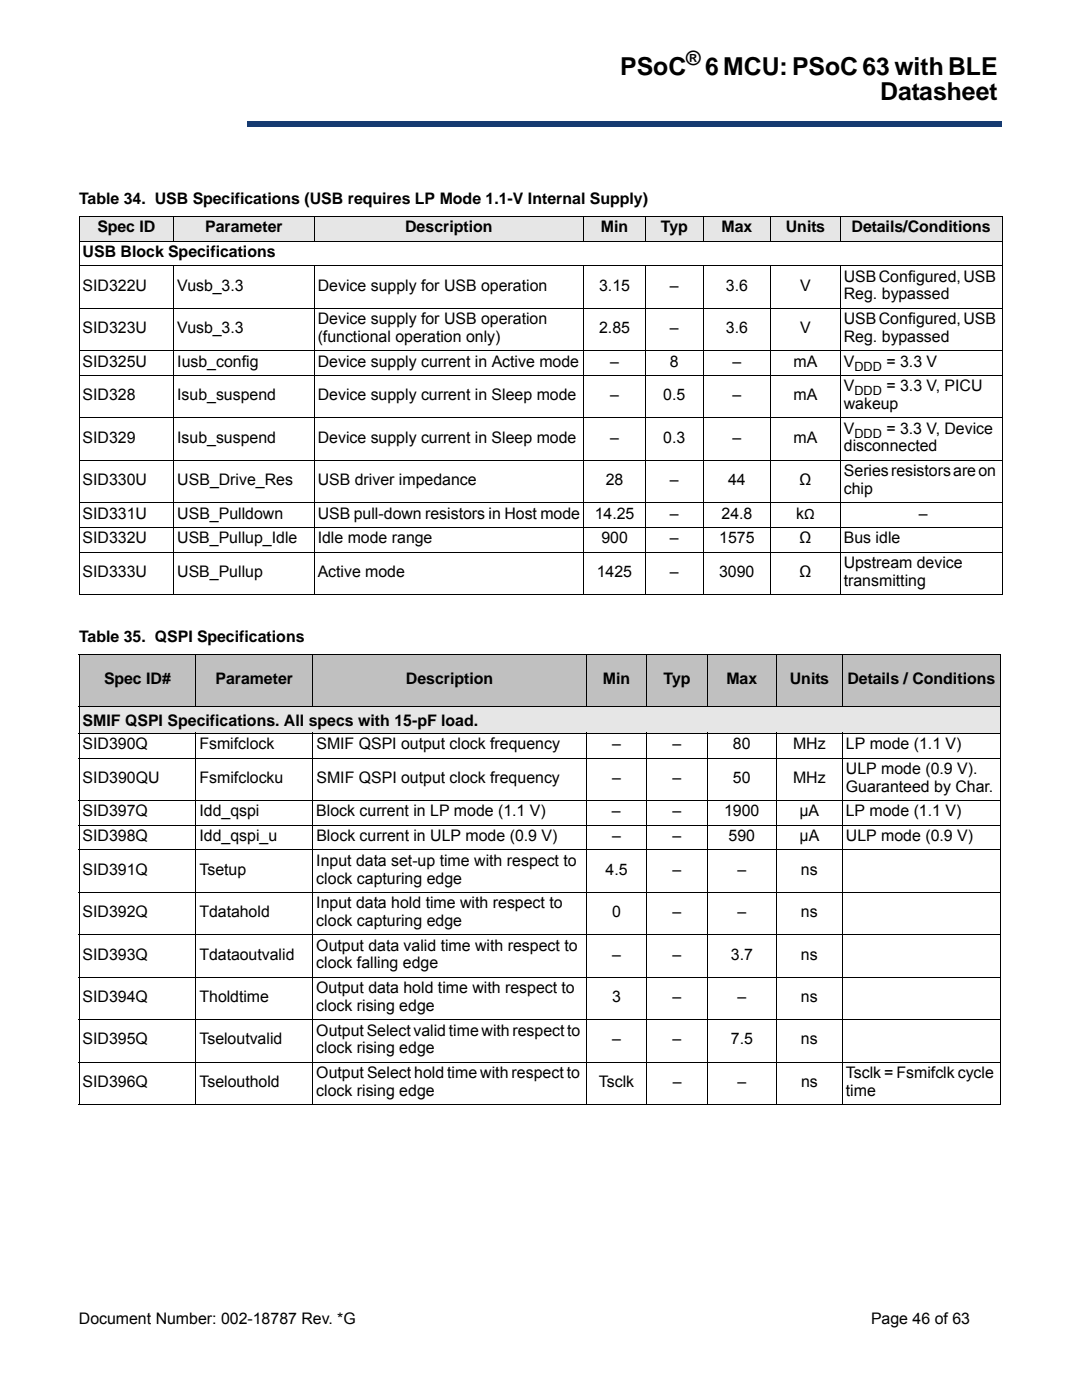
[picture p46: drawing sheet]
<svg xmlns="http://www.w3.org/2000/svg" width="216mm" height="279mm" viewBox="0 0 216 279" stroke-linecap="round" stroke-linejoin="round" font-family="sans-serif">
<defs><g id="words">
<g font-size="4.9">
<text x="123.8" y="15">PSoC</text>
<text x="140.7" y="15">6 MCU: PSoC 63 with BLE</text>
<text x="175.6" y="20">Datasheet</text>
</g>
<text font-size="3.9" x="136.9" y="13">®</text>
<g font-size="3.2">
<text x="15.8" y="40.7">Table 34. USB Specifications (USB requires LP Mode 1.1-V Internal Supply)</text>
<text x="19.4" y="46.4">Spec ID</text>
<text x="40.9" y="46.4">Parameter</text>
<text x="80.9" y="46.4">Description</text>
<text x="119.9" y="46.4">Min</text>
<text x="131.9" y="46.4">Typ</text>
<text x="144" y="46.4">Max</text>
<text x="156.8" y="46.4">Units</text>
<text x="169.9" y="46.4">Details/Conditions</text>
<text x="16.5" y="51.3">USB Block Specifications</text>
<text x="16.5" y="58">SID322U</text>
<text x="35.4" y="58">Vusb_3.3</text>
<text x="63.4" y="58">Device supply for USB operation</text>
<text x="119.5" y="58">3.15</text>
<text x="133.7" y="58">–</text>
<text x="144.8" y="58">3.6</text>
<text x="159.7" y="58">V</text>
<text x="168.4" y="56.2">USB Configured, USB</text>
<text x="168.4" y="59.8">Reg. bypassed</text>
<text x="63.4" y="64.7">Device supply for USB operation</text>
<text x="168.4" y="64.7">USB Configured, USB</text>
<text x="16.5" y="66.5">SID323U</text>
<text x="35.4" y="66.5">Vusb_3.3</text>
<text x="63.4" y="68.2">(functional operation only)</text>
<text x="119.5" y="66.5">2.85</text>
<text x="133.7" y="66.5">–</text>
<text x="144.8" y="66.5">3.6</text>
<text x="159.7" y="66.5">V</text>
<text x="168.4" y="68.2">Reg. bypassed</text>
<text x="16.5" y="73.2">SID325U</text>
<text x="35.4" y="73.2">Iusb_config</text>
<text x="63.4" y="73.2">Device supply current in Active mode</text>
<text x="121.7" y="73.2">–</text>
<text x="133.7" y="73.2">8</text>
<text x="146.2" y="73.2">–</text>
<text x="158.3" y="73.2">mA</text>
<text x="168.4" y="73.2">V</text>
<text x="176.9" y="73.2">= 3.3 V</text>
<text x="16.5" y="79.9">SID328</text>
<text x="35.4" y="79.9">Isub_suspend</text>
<text x="63.4" y="79.9">Device supply current in Sleep mode</text>
<text x="121.7" y="79.9">–</text>
<text x="132.4" y="79.9">0.5</text>
<text x="146.2" y="79.9">–</text>
<text x="158.3" y="79.9">mA</text>
<text x="168.4" y="78.1">V</text>
<text x="168.4" y="81.6">wakeup</text>
<text x="176.9" y="78.1">= 3.3 V, PICU</text>
<text x="16.5" y="88.3">SID329</text>
<text x="35.4" y="88.3">Isub_suspend</text>
<text x="63.4" y="88.3">Device supply current in Sleep mode</text>
<text x="121.7" y="88.3">–</text>
<text x="132.4" y="88.3">0.3</text>
<text x="146.2" y="88.3">–</text>
<text x="158.3" y="88.3">mA</text>
<text x="168.4" y="86.6">V</text>
<text x="176.9" y="86.6">= 3.3 V, Device</text>
<text x="168.4" y="95">Series resistors are on</text>
<text x="168.4" y="90.1">disconnected</text>
<text x="16.5" y="96.8">SID330U</text>
<text x="35.4" y="96.8">USB_Drive_Res</text>
<text x="63.4" y="96.8">USB driver impedance</text>
<text x="120.9" y="96.8">28</text>
<text x="133.7" y="96.8">–</text>
<text x="145.3" y="96.8">44</text>
<text x="159.5" y="96.8">Ω</text>
<text x="168.4" y="98.6">chip</text>
<text x="16.5" y="103.5">SID331U</text>
<text x="35.4" y="103.5">USB_Pulldown</text>
<text x="63.4" y="103.5">USB pull-down resistors in Host mode</text>
<text x="118.7" y="103.5">14.25</text>
<text x="133.7" y="103.5">–</text>
<text x="144" y="103.5">24.8</text>
<text x="158.9" y="103.5">kΩ</text>
<text x="183.4" y="103.5">–</text>
<text x="16.5" y="108.4">SID332U</text>
<text x="35.4" y="108.4">USB_Pullup_Idle</text>
<text x="63.4" y="108.4">Idle mode range</text>
<text x="120" y="108.4">900</text>
<text x="133.7" y="108.4">–</text>
<text x="143.5" y="108.4">1575</text>
<text x="159.5" y="108.4">Ω</text>
<text x="168.4" y="108.4">Bus idle</text>
<text x="168.4" y="113.4">Upstream device</text>
<text x="16.5" y="115.1">SID333U</text>
<text x="35.4" y="115.1">USB_Pullup</text>
<text x="63.4" y="115.1">Active mode</text>
<text x="119.1" y="115.1">1425</text>
<text x="133.7" y="115.1">–</text>
<text x="143.5" y="115.1">3090</text>
<text x="159.5" y="115.1">Ω</text>
<text x="168.4" y="116.9">transmitting</text>
<text x="15.8" y="128.2">Table 35. QSPI Specifications</text>
<text x="20.8" y="136.6">Spec ID#</text>
<text x="43" y="136.6">Parameter</text>
<text x="81" y="136.6">Description</text>
<text x="120.3" y="136.6">Min</text>
<text x="132.4" y="136.6">Typ</text>
<text x="144.9" y="136.6">Max</text>
<text x="157.6" y="136.6">Units</text>
<text x="169.1" y="136.6">Details / Conditions</text>
<text x="16.5" y="145">SMIF QSPI Specifications. All specs with 15-pF load.</text>
<text x="16.5" y="149.5">SID390Q</text>
<text x="39.8" y="149.5">Fsmifclock</text>
<text x="63.1" y="149.5">SMIF QSPI output clock frequency</text>
<text x="122.1" y="149.5">–</text>
<text x="134.2" y="149.5">–</text>
<text x="146.2" y="149.5">80</text>
<text x="158.2" y="149.5">MHz</text>
<text x="168.8" y="149.5">LP mode (1.1 V)</text>
<text x="168.8" y="154.5">ULP mode (0.9 V).</text>
<text x="16.5" y="156.2">SID390QU</text>
<text x="39.8" y="156.2">Fsmifclocku</text>
<text x="63.1" y="156.2">SMIF QSPI output clock frequency</text>
<text x="122.1" y="156.2">–</text>
<text x="134.2" y="156.2">–</text>
<text x="146.2" y="156.2">50</text>
<text x="158.2" y="156.2">MHz</text>
<text x="168.8" y="158">Guaranteed by Char.</text>
<text x="16.5" y="162.9">SID397Q</text>
<text x="16.5" y="167.9">SID398Q</text>
<text x="39.8" y="162.9">Idd_qspi</text>
<text x="39.8" y="167.9">Idd_qspi_u</text>
<text x="63.1" y="162.9">Block current in LP mode (1.1 V)</text>
<text x="63.1" y="167.9">Block current in ULP mode (0.9 V)</text>
<text x="122.1" y="162.9">–</text>
<text x="122.1" y="167.9">–</text>
<text x="134.2" y="162.9">–</text>
<text x="134.2" y="167.9">–</text>
<text x="144.5" y="162.9">1900</text>
<text x="145.4" y="167.9">590</text>
<text x="159.5" y="162.9">µA</text>
<text x="159.5" y="167.9">µA</text>
<text x="168.8" y="162.9">LP mode (1.1 V)</text>
<text x="168.8" y="167.9">ULP mode (0.9 V)</text>
<text x="63.1" y="172.8">Input data set-up time with respect to</text>
<text x="16.5" y="174.6">SID391Q</text>
<text x="39.8" y="174.6">Tsetup</text>
<text x="63.1" y="176.3">clock capturing edge</text>
<text x="120.8" y="174.6">4.5</text>
<text x="134.2" y="174.6">–</text>
<text x="147.1" y="174.6">–</text>
<text x="159.8" y="174.6">ns</text>
<text x="16.5" y="183">SID392Q</text>
<text x="39.8" y="183">Tdatahold</text>
<text x="63.1" y="184.8">clock capturing edge</text>
<text x="63.1" y="181.3">Input data hold time with respect to</text>
<text x="122.2" y="183">0</text>
<text x="134.2" y="183">–</text>
<text x="147.1" y="183">–</text>
<text x="159.8" y="183">ns</text>
<text x="16.5" y="191.5">SID393Q</text>
<text x="39.8" y="191.5">Tdataoutvalid</text>
<text x="63.1" y="189.7">Output data valid time with respect to</text>
<text x="122.2" y="191.5">–</text>
<text x="134.2" y="191.5">–</text>
<text x="145.8" y="191.5">3.7</text>
<text x="159.8" y="191.5">ns</text>
<text x="63.1" y="193.3">clock falling edge</text>
<text x="16.5" y="200">SID394Q</text>
<text x="39.8" y="200">Tholdtime</text>
<text x="63.1" y="198.2">Output data hold time with respect to</text>
<text x="63.1" y="201.7">clock rising edge</text>
<text x="122.2" y="200">3</text>
<text x="134.2" y="200">–</text>
<text x="147.1" y="200">–</text>
<text x="159.8" y="200">ns</text>
<text x="16.5" y="208.4">SID395Q</text>
<text x="39.8" y="208.4">Tseloutvalid</text>
<text x="63.1" y="206.7">Output Select validtime with respect to</text>
<text x="122.2" y="208.4">–</text>
<text x="134.2" y="208.4">–</text>
<text x="145.8" y="208.4">7.5</text>
<text x="159.8" y="208.4">ns</text>
<text x="63.1" y="210.2">clock rising edge</text>
<text x="63.1" y="215.1">Output Select hold time with respect to</text>
<text x="168.8" y="215.1">Tsclk = Fsmifclk cycle</text>
<text x="16.5" y="216.9">SID396Q</text>
<text x="39.8" y="216.9">Tselouthold</text>
<text x="63.1" y="218.7">clock rising edge</text>
<text x="119.5" y="216.9">Tsclk</text>
<text x="134.2" y="216.9">–</text>
<text x="147.2" y="216.9">–</text>
<text x="159.8" y="216.9">ns</text>
<text x="168.8" y="218.7">time</text>
<text x="15.7" y="264.1">Document Number: 002-18787 Rev. *G</text>
<text x="173.8" y="264.1">Page 46 of 63</text>
</g>
<g font-size="2.5">
<text x="170.5" y="74">DDD</text>
<text x="170.5" y="78.9">DDD</text>
<text x="170.5" y="87.4">DDD</text>
</g>
</g></defs>
<path d="M49.3 24.3h150.5v1h-150.5z" fill="#163b71"/>
<path d="M49.3 24.3h150.6" fill="none" stroke="#163b71" stroke-width=".2"/>
<path d="M199.7 24.3h.2v1h-.2z" fill="#163b71"/>
<path d="M49.3 25.3h150.5" fill="none" stroke="#163b71" stroke-width=".2"/>
<path d="M49.3 24.3h.1v1h-.1z" fill="#163b71"/>
<g fill="#e6e6e6">
<path d="M15.8 43.2h18.9v4.9h-18.9z"/>
<path d="M34.7 43.2h28v4.9h-28z"/>
<path d="M62.7 43.2h53.8v4.9h-53.8z"/>
<path d="M116.5 43.2h12.3v4.9h-12.3z"/>
<path d="M128.8 43.2h11.5v4.9h-11.5z"/>
<path d="M140.3 43.2h13.5v4.9h-13.5z"/>
<path d="M153.8 43.2h13.9v4.9h-13.9z"/>
<path d="M167.7 43.2h32.2v4.9h-32.2z"/>
</g>
<g fill="#fff">
<path d="M15.8 48.1h184.1v4.9h-184.1z"/>
<path d="M15.8 53h18.9v8.5h-18.9z"/>
<path d="M34.7 53h28v8.5h-28z"/>
<path d="M62.7 53h53.8v8.5h-53.8z"/>
<path d="M116.5 53h12.3v8.5h-12.3z"/>
<path d="M140.3 53h13.5v8.5h-13.5z"/>
<path d="M153.8 53h13.9v8.5h-13.9z"/>
<path d="M167.7 53h32.2v8.5h-32.2z"/>
<path d="M15.8 61.5h18.9v8.5h-18.9z"/>
<path d="M34.7 61.5h28v8.5h-28z"/>
<path d="M62.7 61.5h53.8v8.5h-53.8z"/>
<path d="M116.5 61.5h12.3v8.5h-12.3z"/>
<path d="M140.3 61.5h13.5v8.5h-13.5z"/>
<path d="M153.8 61.5h13.9v8.5h-13.9z"/>
<path d="M167.7 61.5h32.2v8.5h-32.2z"/>
<path d="M15.8 70h18.9v4.9h-18.9z"/>
<path d="M34.7 70h28v4.9h-28z"/>
<path d="M62.7 70h53.8v4.9h-53.8z"/>
<path d="M128.8 70h11.5v4.9h-11.5z"/>
<path d="M153.8 70h13.9v4.9h-13.9z"/>
<path d="M167.7 70h32.2v4.9h-32.2z"/>
<path d="M15.8 74.9h18.9v8.5h-18.9z"/>
<path d="M34.7 74.9h28v8.5h-28z"/>
<path d="M62.7 74.9h53.8v8.5h-53.8z"/>
<path d="M128.8 74.9h11.5v8.5h-11.5z"/>
<path d="M153.8 74.9h13.9v8.5h-13.9z"/>
<path d="M167.7 74.9h32.2v8.5h-32.2z"/>
<path d="M15.8 83.4h18.9v8.5h-18.9z"/>
<path d="M34.7 83.4h28v8.5h-28z"/>
<path d="M62.7 83.4h53.8v8.5h-53.8z"/>
<path d="M128.8 83.4h11.5v8.5h-11.5z"/>
<path d="M153.8 83.4h13.9v8.5h-13.9z"/>
<path d="M167.7 83.4h32.2v8.5h-32.2z"/>
<path d="M15.8 91.9h18.9v8.4h-18.9z"/>
<path d="M34.7 91.9h28v8.4h-28z"/>
<path d="M62.7 91.9h53.8v8.4h-53.8z"/>
<path d="M116.5 91.9h12.3v8.4h-12.3z"/>
<path d="M140.3 91.9h13.5v8.4h-13.5z"/>
<path d="M153.8 91.9h13.9v8.4h-13.9z"/>
<path d="M167.7 91.9h32.2v8.4h-32.2z"/>
<path d="M15.8 100.3h18.9v5h-18.9z"/>
<path d="M34.7 100.3h28v5h-28z"/>
<path d="M62.7 100.3h53.8v5h-53.8z"/>
<path d="M116.5 100.3h12.3v5h-12.3z"/>
<path d="M140.3 100.3h13.5v5h-13.5z"/>
<path d="M153.8 100.3h13.9v5h-13.9z"/>
<path d="M15.8 105.3h18.9v4.9h-18.9z"/>
<path d="M34.7 105.3h28v4.9h-28z"/>
<path d="M62.7 105.3h53.8v4.9h-53.8z"/>
<path d="M116.5 105.3h12.3v4.9h-12.3z"/>
<path d="M140.3 105.3h13.5v4.9h-13.5z"/>
<path d="M153.8 105.3h13.9v4.9h-13.9z"/>
<path d="M167.7 105.3h32.2v4.9h-32.2z"/>
</g>
<g fill="none" stroke="#000" stroke-width=".2">
<path d="M15.7 43.2h184.3M15.7 48.1h184.3M15.7 53h184.3M15.8 43.3v75.3M34.7 43.1v5.1M34.7 53v65.8M62.7 43.1v5.1M62.7 53v65.8M116.5 43.1v5.1M116.5 53v65.8M128.8 43.1v5.1M128.8 53v65.8"/>
<path d="M140.3 43.1v5.1M140.3 53v65.8M153.8 43.1v5.1M153.8 53v65.8M167.7 43.1v5.1M167.7 53v65.8M199.9 43.3v75.3M15.7 61.5h184.3M15.7 70h184.3M15.7 74.9h184.3M15.7 83.4h184.3M15.7 91.9h184.3"/>
<path d="M15.7 100.3h184.3M15.7 105.3h184.3M15.7 110.2h184.3M15.7 118.7h184.3"/>
</g>
<g fill="#c0c0c0">
<path d="M15.8 130.7h23.3v10.3h-23.3z"/>
<path d="M39.1 130.7h23.3v10.3h-23.3z"/>
<path d="M62.4 130.7h54.6v10.3h-54.6z"/>
<path d="M117 130.7h12.1v10.3h-12.1z"/>
<path d="M129.1 130.7h12v10.3h-12z"/>
<path d="M141.1 130.7h13.8v10.3h-13.8z"/>
<path d="M154.9 130.7h13.2v10.3h-13.2z"/>
<path d="M168.1 130.7h31.5v10.3h-31.5z"/>
</g>
<path d="M15.8 141h183.8v5.3h-183.8z" fill="#e6e6e6"/>
<g fill="none" stroke="#000" stroke-width=".2">
<path d="M15.7 130.7h184M15.8 130.7v89.6M39.1 130.6v10.5M62.4 130.6v10.5M117 130.6v10.5M129.1 130.6v10.5M141.1 130.6v10.5M154.9 130.6v10.5M168.1 130.6v10.5M199.6 130.7v89.6M15.7 141h184M15.7 146.3h184"/>
<path d="M15.7 151.3h184M15.7 159.7h184M39.1 146.3v74.2M62.4 146.3v74.2M117 146.3v74.2M129.1 146.3v74.2M141.1 146.3v74.2M154.9 146.3v74.2M168.1 146.3v74.2M15.7 164.7h184M15.7 169.6h184M15.7 178.1h184"/>
<path d="M15.7 186.6h184M15.7 195h184M15.7 203.5h184M15.7 212h184M15.7 220.4h184"/>
</g>
<use href="#words"/>
</svg>
